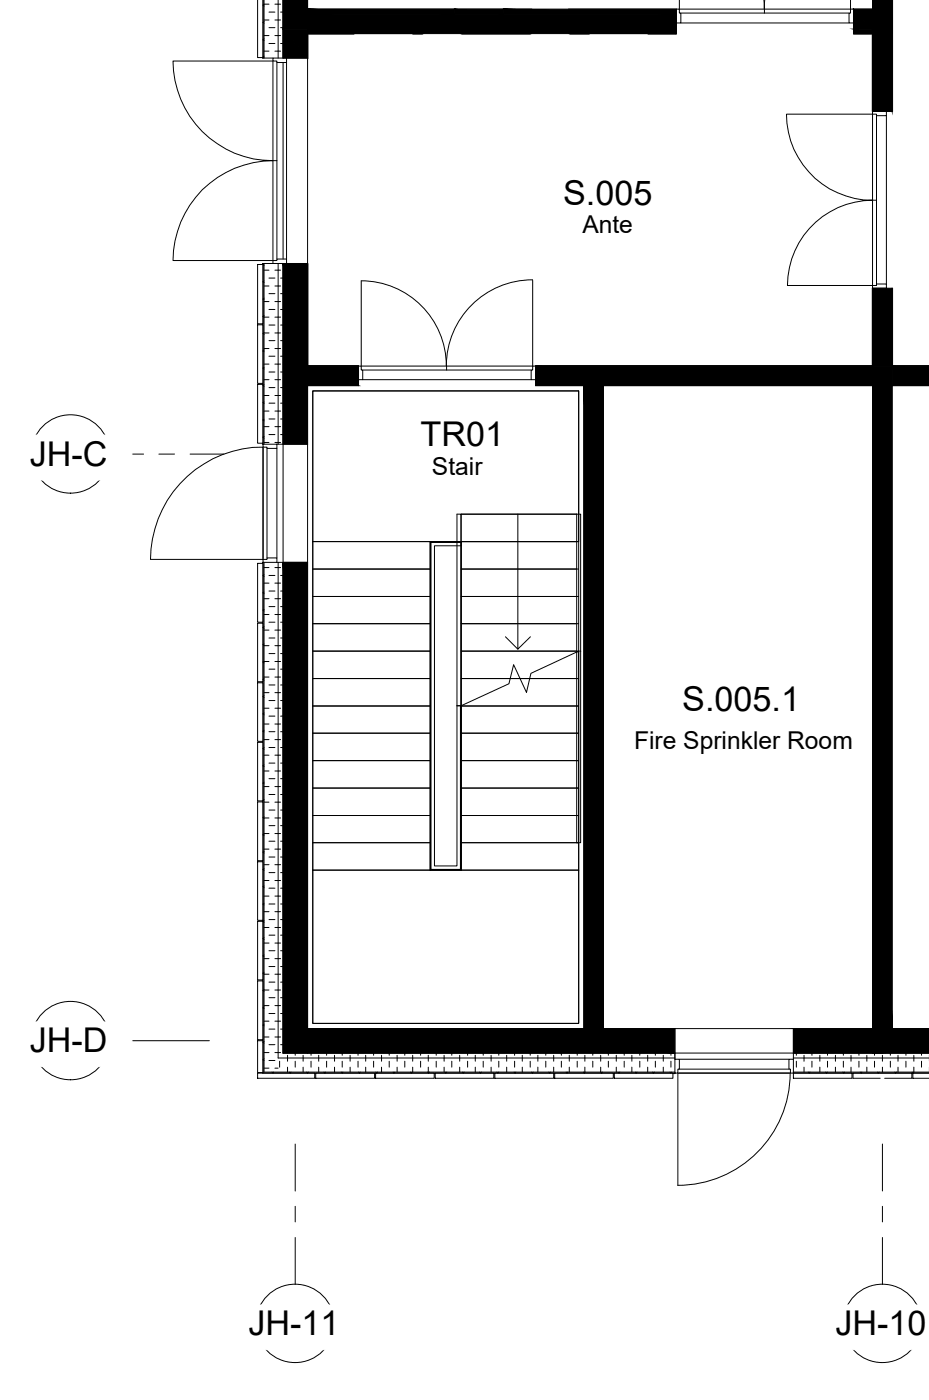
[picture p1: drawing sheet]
<svg xmlns="http://www.w3.org/2000/svg" width="159mm" height="240mm" viewBox="0 0 159 240" stroke-linecap="round" stroke-linejoin="round" font-family="sans-serif">
<defs><g id="words">
<g font-size="5.8">
<text x="96.4" y="35">S.005</text>
<text x="72" y="76.4">TR01</text>
<text x="5.1" y="79.8">JH-C</text>
<text x="116.8" y="121.7">S.005.1</text>
<text x="5.1" y="180.2">JH-D</text>
<text x="42.5" y="228.7">JH-11</text>
<text x="143" y="228.7">JH-10</text>
</g>
<g font-size="4.2">
<text x="99.7" y="39.9">Ante</text>
<text x="73.9" y="81.4">Stair</text>
<text x="108.5" y="128.2">Fire Sprinkler Room</text>
</g>
</g></defs>
<!-- layer: A-WALL-PATT -->
<g fill="#000" stroke="#000" stroke-width=".17">
<path d="M48.4 -.1l4.2 5.1v-5.1zM48.4 -.1l4.2 5.1h-4.2z"/>
<path d="M149.3 -.1l3.4 5.9v-5.9zM149.3 -.1l3.4 5.9h-3.4z"/>
<path d="M48.4 5l4.2 4.9v-4.9zM48.4 5l4.2 4.9h-4.2z"/>
<path d="M52.6 1.6l25.1 .8v-.8zM52.6 1.6l25.1 .8h-25.1z"/>
<path d="M77.7 1.6l8.4 .8v-.8zM77.7 1.6l8.4 .8h-8.4z"/>
<path d="M86.1 1.6l29.7 .8v-.8zM86.1 1.6l29.7 .8h-29.7z"/>
<path d="M52.6 2.4l63.2 3.4v-3.4zM52.6 2.4l63.2 3.4h-63.2z"/>
<path d="M146.1 1.6l3.2 3.4v-3.4zM146.1 1.6l3.2 3.4h-3.2z"/>
<path d="M146.1 5l3.2 .8v-.8zM146.1 5l3.2 .8h-3.2z"/>
<path d="M149.3 5.8l3.4 13.3v-13.3zM149.3 5.8l3.4 13.3h-3.4z"/>
<path d="M48.4 45.1l4.2 31v-31zM48.4 45.1l4.2 31h-4.2z"/>
<path d="M149.3 49.4l3.4 13.3v-13.3zM149.3 49.4l3.4 13.3h-3.4z"/>
<path d="M52.6 62.7l8.8 3.3v-3.3zM52.6 62.7l8.8 3.3h-8.8z"/>
<path d="M99.9 66l3.4 110.1v-110.1zM99.9 66l3.4 110.1h-3.4z"/>
<path d="M91.7 62.7l61 3.3v-3.3zM91.7 62.7l61 3.3h-61z"/>
<path d="M149.3 66l3.4 110.1v-110.1zM149.3 66l3.4 110.1h-3.4z"/>
<path d="M152.7 62.7l6.3 3.3v-3.3zM152.7 62.7l6.3 3.3h-6.3z"/>
<path d="M48.4 96.3l4.2 84v-84zM48.4 96.3l4.2 84h-4.2z"/>
<path d="M52.6 176.1l62.9 4.2v-4.2zM52.6 176.1l62.9 4.2h-62.9z"/>
<path d="M135.8 176.1l15.2 4.2v-4.2zM135.8 176.1l15.2 4.2h-15.2z"/>
<path d="M149.3 176.1l9.7 4.2v-4.2zM149.3 176.1l9.7 4.2h-9.7z"/>
</g>
<!-- layer: I-WALL -->
<g fill="none" stroke="#000" stroke-width=".17">
<path d="M149.3 0v1.6h-3.2M152.7 -.1v19.2h-1M52.6 5.8h20M52.6 1.6h38.4M78.8 5.8h12.2M97.3 1.6h18.5M115.8 3.9v1.9h-18.5M146.1 3.9v1.9h3.2v13.3M149.3 49.4v13.3h-57.6M152.7 49.4v13.3h6.3M52.6 62.7h8.8M61.4 65v1h-8.8"/>
<path d="M91.7 65v1h8.2v110.1M159 66h-6.3v110.1M103.3 176.1v-110.1h46v110.1"/>
</g>
<!-- layer: A-DOOR -->
<g fill="none" stroke="#000" stroke-width=".17">
<path d="M116.3 -.1v1.7h29.3v-1.7M130.7 -.1l.1 1.6M130.9 -.1l-.1 1.6M29.6 10.5h17.1v34.1h-17.1a17.1 17.1 0 0 1 17.1-17.1 17.1 17.1 0 0 1-17.1-17zM46.7 9.9h2.3v.8h-1.6v-.2h-.7zM47.4 10.7v33.7M49 10.7v33.7M115.8 1.6h.5v.6h.2v1.7h-.7zM116.5 3.9h28.8M116.5 2.2h28.8M130.8 1.6v.6M134.6 19.6h14.7v29.3h-14.5a14.6 14.6 0 0 1 14.5-14.6 14.7 14.7 0 0 1-14.7-14.7z"/>
<path d="M145.6 1.6h.5v2.3h-.8v-1.7h.3zM149.3 19.1h2.4v.7h-1.7v-.2h-.7zM150 19.8v28.8M151.7 19.8v28.8M46.7 27.5h.7M149.3 34.3h.7M46.7 44.6h.7v-.2h1.6v.7h-2.3zM91.1 47.9a14.8 14.8 0 0 0-14.7 14.8 14.6 14.6 0 0 0-14.6-14.6M91.2 48v14.7h-29.4v-14.6M149.3 48.9h.7v-.3h1.7v.8h-2.4zM45 76.1h2.4v.7h-1.7v-.2h-.7zM45 76.7v18.9"/>
<path d="M45.7 76.8v18.7M47.4 76.8v18.7M61.4 62.7h.4v.7h.3v1.6h-.7zM62.1 65h28.8M62.1 63.4h28.8M76.4 62.7v.7M91.2 62.7h.5v2.3h-.8v-1.6h.3zM30.8 82.8a19 19 0 0 1 14.2-6.2v19.2h-19.2a19.3 19.3 0 0 1 5-13zM45 95.8h.7v-.3h1.7v.8h-2.4zM115.5 181.4h.8v1.7h-.3v.7h-.5zM116.2 183.8h18.9M116.3 183.1h18.7"/>
<path d="M116.3 181.4h18.7M135 181.4h.8v2.4h-.5v-.7h-.3zM135.2 183.7a19.2 19.2 0 0 1-19.2 19.3v-19.2h19.3"/>
</g>
<!-- layer: S-STRS-MBND -->
<g fill="none" stroke="#000" stroke-width=".17">
<path d="M53.5 92.7v-25.8h45.5v25.8h-25.4v56.3M53.5 92.7v-25.7h45.5v25.7M53.5 92.7h45.5M53.5 92.7v56.3M53.5 97.4h20.1M78.9 92.7v56.3M78.9 97.4h20.1M99 92.7v56.3M53.5 102.1h20.1M53.5 106.8h20.1M53.5 111.5h20.1M53.5 116.2h20.1"/>
<path d="M78.9 111.5h20.1l-8.1 3.8-.8 3.3-2.2-4.8-.8 3.3-8.2 3.8M78.9 102.1h20.1M78.9 106.8h20.1M78.9 116.2h20.1M53.5 120.9h20.1M53.5 125.6h20.1M53.5 130.3h20.1M53.5 135h20.1M53.5 139.7h20.1M78.9 120.9h20.1M78.9 125.6h20.1M78.9 130.3h20.1"/>
<path d="M78.9 135h20.1M78.9 139.7h20.1M53.5 149v26.3h45.5v-26.3M53.5 149h45.5M53.5 144.3h20.1M78.9 144.3h20.1"/>
</g>
<!-- layer: S-STRS -->
<path d="M78.9 97.4h19.8M78.9 92.7h19.8M98.7 88h-19.8v32.9M78.9 116.2h8.4M78.9 111.5h19.8M78.9 106.8h19.8M78.9 102.1h19.8M89 116.2h1.7" fill="none" stroke="#000" stroke-width=".17"/>
<!-- layer: A-FLOR-HRAL -->
<path d="M78.2 88h.7v32.9h-.7zM98.7 88h.7v23.5l-.7 .2zM78.2 120.9h.7" fill="none" stroke="#000" stroke-width=".17"/>
<!-- layer: A-FLOR-HRAL-MBND -->
<path d="M99.4 111.5v32.8h-.7v-32.6M78.2 120.9v27.4h-3.8v-54.8h4.5v-.7h-5.2v56.2h5.2v-28.1M78.8 120.9v28h-5v-56h5.1v-.2h-5.3v56.3h5.3v-28.1" fill="none" stroke="#000" stroke-width=".17"/>
<!-- layer: A-WALL-PATT -->
<g fill="none" stroke="#000" stroke-width=".17">
<path d="M45.2 3.7l-.2 .1 .2 .2M45.2 6.6l-.2 .2 .2 .1M45.2 9.6l-.2 .2 .2 .1M45.2 3.4h.8M45.2 6.1h.8M45.2 8.8h.8M46 .7h-.8l-.2 .2 .2 .2M46 2.1h1M46 4.7h1M46 7.4h1M47 .7h1M47 3.4h1"/>
<path d="M47 6.1h1M47 8.8h1M48 2.1h.4M48 4.7h.4M48 7.4h.4M45.2 45.1l-.2 .2 .2 .1M45.2 48.1l-.2 .2 .2 .1M45.2 51l-.2 .2 .2 .1M45.2 54l-.2 .2 .2 .1h.8M45.2 57l-.2 .1 .2 .2M45.2 59.9l-.2 .2 .2 .1M45.2 46.3h.8"/>
<path d="M45.2 49h.8M45.2 51.6h.8M45.2 57h.8M45.2 59.7h.8M46 47.6h1M46 50.3h1M46 53h1M46 55.7h1M46 58.3h1M47 46.3h1M47 49h1M47 51.6h1"/>
<path d="M47 54.3h1M47 57h1M47 59.7h1M48 47.6h.4M48 50.3h.4M48 53h.4M48 55.7h.4M48 58.3h.4M45.2 62.9l-.2 .1 .2 .2M45.2 65.9l-.2 .1 .2 .2M45.2 68.8l-.2 .2 .2 .1M45.2 71.8l-.2 .1 .2 .2"/>
<path d="M45.2 74.8l-.2 .1 .2 .2M45.2 62.4h.8M45.2 65h.8M45.2 67.7h.8M45.2 70.4h.8M45.2 73.1h.8M45.2 75.8h.8M46 61h1M46 63.7h1M46 66.4h1M46 69h1M46 71.8h1"/>
<path d="M46 74.4h1M47 62.4h1M47 65h1M47 67.7h1M47 70.4h1M47 73.1h1M47 75.8h1M48 61h.4M48 63.7h.4M48 66.4h.4M48 69h.4M48 71.8h.4"/>
<path d="M48 74.4h.4M45.2 98.4l-.2 .2 .2 .1M45.2 97.2h.8M45.2 99.9h.8M46 98.5h1M47 97.2h1M47 99.9h1M48 98.5h.4M45.2 101.4l-.2 .1 .2 .2M45.2 104.3l-.2 .2 .2 .1M45.2 107.3l-.2 .1 .2 .2M45.2 110.3l-.2 .1 .2 .2h.8"/>
<path d="M45.2 113.2l-.2 .2 .2 .1M45.2 116.2l-.2 .1 .2 .2M45.2 119.1l-.2 .2 .2 .2M45.2 102.5h.8M45.2 105.2h.8M45.2 107.9h.8M45.2 113.3h.8M45.2 115.9h.8M45.2 118.6h.8M46 101.2h1M46 103.9h1M46 106.5h1"/>
<path d="M46 109.3h1M46 111.9h1M46 114.6h1M46 117.3h1M46 120h1M47 102.5h1M47 105.2h1M47 107.9h1M47 110.6h1M47 113.3h1M47 115.9h1M47 118.6h1"/>
<path d="M48 101.2h.4M48 103.9h.4M48 106.5h.4M48 109.3h.4M48 111.9h.4M48 114.6h.4M48 117.3h.4M48 120h.4M45.2 122.1l-.2 .2 .2 .1M45.2 125l-.2 .2 .2 .1M45.2 128l-.2 .2 .2 .1M45.2 131l-.2 .1 .2 .2"/>
<path d="M45.2 133.9l-.2 .2 .2 .1M45.2 136.9l-.2 .2 .2 .1M45.2 139.9l-.2 .1 .2 .2M45.2 121.3h.8M45.2 124h.8M45.2 126.7h.8M45.2 129.3h.8M45.2 132h.8M45.2 134.7h.8M45.2 137.4h.8M46 122.6h1M46 125.3h1"/>
<path d="M46 128h1M46 130.7h1M46 133.3h1M46 136.1h1M46 138.7h1M47 121.3h1M47 124h1M47 126.7h1M47 129.3h1M47 132h1M47 134.7h1M47 137.4h1"/>
<path d="M48 122.6h.4M48 125.3h.4M48 128h.4M48 130.7h.4M48 133.3h.4M48 136.1h.4M48 138.7h.4M45.2 142.8l-.2 .2 .2 .1M45.2 145.8l-.2 .1 .2 .2M45.2 148.8l-.2 .1 .2 .2M45.2 151.7l-.2 .1 .2 .2M45.2 154.7l-.2 .1 .2 .2"/>
<path d="M45.2 157.6l-.2 .2 .2 .1M45.2 140.1h.8M45.2 142.7h.8M45.2 145.4h.8M45.2 148.1h.8M45.2 150.8h.8M45.2 153.5h.8M45.2 156.1h.8M45.2 158.8h.8M46 141.4h1M46 144.1h1M46 146.8h1"/>
<path d="M46 149.4h1M46 152.1h1M46 154.8h1M46 157.5h1M47 140.1h1M47 142.7h1M47 145.4h1M47 148.1h1M47 150.8h1M47 153.5h1M47 156.1h1M47 158.8h1"/>
<path d="M48 141.4h.4M48 144.1h.4M48 146.8h.4M48 149.4h.4M48 152.1h.4M48 154.8h.4M48 157.5h.4M45.2 160.6l-.2 .1 .2 .2M45.2 163.5l-.2 .2 .2 .2M45.2 166.5l-.2 .2 .2 .1M45.2 169.5l-.2 .1 .2 .2M45.2 172.4l-.2 .2 .2 .1"/>
<path d="M45.2 175.4l-.2 .2 .2 .1M45.2 178.3l-.2 .2 .2 .1M45.2 161.5h.8M45.2 164.2h.8M45.2 166.8h.8M45.2 169.5h.8M45.2 172.2h.8M45.2 174.9h.8M45.2 177.6h.8M46 160.1h1M46 162.8h1M46 165.5h1"/>
<path d="M46 168.2h1M46 170.9h1M46 173.6h1M46 176.2h1M46 178.9h1M47 161.5h1M47 164.2h1M47 166.8h1M47 169.5h1M47 172.2h1M47 174.9h1M47 177.6h1"/>
<path d="M48 160.1h.4M48 162.8h.4M48 165.5h.4M48 168.2h.4M48 170.9h.4M48 173.6h.4M48 176.2h.4M48 178.9h.4M45.2 181.3l-.2 .2 .2 .1M45.2 180.3h.8M45.2 182.9h.8M46 181.6h1"/>
<path d="M46.5 183.6l.2 .2 .1-.2M47 180.3h1M47 182.9h.6M47.9 181.7v1M49.2 180.7v1M49.2 182.7v.9M49.5 183.6l.2 .2 .1-.2M50.5 180.3v.4M50.5 181.7v1M51.9 180.7v1M51.9 182.7v.9M52.5 183.6l.1 .2 .2-.2"/>
<path d="M53.2 180.3v.4M53.2 181.7v1M54.5 180.7v1M54.5 182.7v.9M55.4 183.6l.2 .2 .1-.2M55.9 180.3v.4M55.9 181.7v1M57.3 180.7v1M57.3 182.7v.9M58.4 183.6l.2 .2 .1-.2M58.6 180.3v.4M58.6 181.7v1"/>
<path d="M59.9 180.7v1M59.9 182.7v.9M61.3 180.3v.4M61.3 181.7v1M61.4 183.6l.1 .2 .2-.2M62.6 180.7v1M62.6 182.7v.9M63.9 180.3v.4M63.9 181.7v1M64.3 183.6l.1 .2 .2-.2M65.3 180.7v1M65.3 182.7v.9"/>
<path d="M66.6 180.3v.4M66.6 181.7v1M67.3 183.6l.1 .2 .2-.2M68 180.7v1M68 182.7v.9M69.3 180.3v.4M69.3 181.7v1M70.2 183.6l.2 .2 .1-.2M70.6 180.7v1M70.6 182.7v.9M72 180.3v.4M72 181.7v1"/>
<path d="M73.2 183.6l.1 .2 .2-.2M73.3 180.7v1M73.3 182.7v.9M74.7 180.3v.4M74.7 181.7v1M76 180.7v1M76 182.7v.9M76.2 183.6l.1 .2 .2-.2M77.3 180.3v.4M77.3 181.7v1M78.7 180.7v1M78.7 182.7v.9"/>
<path d="M79.1 183.6l.2 .2 .1-.2M80 180.3v.4M80 181.7v1M81.3 180.7v1M81.3 182.7v.9M82.1 183.6l.1 .2 .2-.2M82.7 180.3v.4M82.7 181.7v1M84 180.7v1M84 182.7v.9M85 183.6l.2 .2 .2-.2M85.4 180.3v.4"/>
<path d="M85.4 181.7v1M86.7 180.7v1M86.7 182.7v.9M88 183.6l.2 .2 .1-.2M88.1 180.3v.4M88.1 181.7v1M89.4 180.7v1M89.4 182.7v.9M90.7 180.3v.4M90.7 181.7v1M90.9 183.6l.2 .2 .1-.2M92 180.7v1"/>
<path d="M92 182.7v.9M93.4 180.3v.4M93.4 181.7v1M93.9 183.6l.2 .2 .1-.2M94.8 180.7v1M94.8 182.7v.9M96.1 180.3v.4M96.1 181.7v1M96.9 183.6l.1 .2 .2-.2M97.4 180.7v1M97.4 182.7v.9M98.8 180.3v.4"/>
<path d="M98.8 181.7v1M99.8 183.6l.2 .2 .1-.2M100.1 180.7v1M100.1 182.7v.9M101.4 180.3v.4M101.4 181.7v1M102.8 180.7v1M102.8 182.7v.9l.2 .2 .1-.2M104.1 180.3v.4M104.1 181.7v1M105.5 180.7v1M105.5 182.7v.9"/>
<path d="M105.8 183.6l.1 .2 .2-.2M106.8 180.3v.4M106.8 181.7v1M108.1 180.7v1M108.1 182.7v.9M108.7 183.6l.2 .2 .1-.2M109.5 180.3v.4M109.5 181.7v1M110.8 180.7v1M110.8 182.7v.9M111.7 183.6l.1 .2 .2-.2M112.2 180.3v.4"/>
<path d="M112.2 181.7v1M113.5 180.7v1M113.5 182.7v.9M114.7 183.6l.1 .2 .2-.2M114.8 180.3v.4M114.8 181.7v1M136.3 180.3v.4M136.3 181.7v1M137.6 180.7v1M137.6 182.7v.9M138.3 183.6l.2 .2 .1-.2M139 180.3v.4"/>
<path d="M139 181.7v1M140.3 180.7v1M140.3 182.7v.9M141.3 183.6l.2 .2 .1-.2M141.6 180.3v.4M141.6 181.7v1M143 180.7v1M143 182.7v.9M144.2 183.6l.2 .2 .1-.2M144.3 180.3v.4M144.3 181.7v1M145.6 180.7v1"/>
<path d="M145.6 182.7v.9M147 180.3v.4M147 181.7v1M147.2 183.6l.2 .2 .1-.2M148.4 180.7v1M148.4 182.7v.9M149.7 180.3v.4M149.7 181.7v1M150.2 183.6l.1 .2 .2-.2M151 180.7v1M151 182.7v.9M152.4 180.3v.4"/>
<path d="M152.4 181.7v1M153.1 183.6l.2 .2 .1-.2M153.7 180.7v1M153.7 182.7v.9M155 180.3v.4M155 181.7v1M156.4 180.7v1M156.4 182.7v.9l-.2 .2-.1-.2M157.7 180.3v.4M157.7 181.7v1"/>
</g>
<!-- layer: A-WALL -->
<g fill="none" stroke="#000" stroke-width=".17">
<path d="M45 -.1v10h1.7M45.2 -.1v10M47.6 -.1v10M48.4 -.1v10M52.6 -.1v1.7M152.8 -.1v19.2M52.6 5.8v4.1h-3.6M52.6 9.9v-4.1l.1 4.1M52.7 5.8h7.9M70.6 5.8h1.7M79 5.8h11.8M97.5 5.8h3.4"/>
<path d="M110.9 5.8h4.9M149.3 5.8v13.3M149.3 5.8h-3.2M45.2 45.1v31M46.7 45.1h-1.7v31M47.6 45.1v31M48.4 45.1v31M49 45.1h3.6v17.6M52.6 45.1v17.6l.1-17.6M149.3 49.4v13.2M152.8 49.4v13.2M52.6 66v10.1h-5.2"/>
<path d="M52.7 62.6h8.7M91.7 62.6l57.6 .1M159 62.6l-6.3 .1M45 96.3v87.5h70.5M45.2 96.3v87.3h70.3M47.4 96.3h5.2v79.8h47.3M47.6 96.3v84.9h67.9M48.4 96.3v84M103.3 176.1h12.2v4.2h-67.1M151 176.1v4.2h-15.2v-4.2h13.5v4.2h9.7h-23.2v1.1M152.7 176.1h6.3M48.4 180.3h67.1v1.1"/>
<path d="M135.8 183.8h23.2M135.8 181.2h23.2M135.8 183.6h23.2"/>
</g>
<!-- layer: A-DOOR-OPNG -->
<path d="M48.4 10.7v33.7M52.6 9.9v35.2M48.4 76.1v20.2M52.6 76.1v20.2M115.5 176.1h20.3M115.5 180.3h20.3" fill="none" stroke="#000" stroke-width=".17"/>
<!-- layer: A-GLAZ-CURT -->
<g fill="none" stroke="#000" stroke-width=".17">
<path d="M45 -.1v10h-.9v-10M44.1 45.3h.9v10.2h-.9zM44.1 55.6h.9v10.1h-.9zM44.1 65.8h.9v10.1h-.9zM44.1 96.5h.9v10h-.9zM44.1 116.9h.9v10.1h-.9zM44.1 106.7h.9v10.1h-.9zM44.1 137.3h.9v10.1h-.9zM44.1 127.1h.9v10.1h-.9zM44.1 157.8h.9v10h-.9zM44.1 147.6h.9v10h-.9zM44.1 178.2h.9v5.5h-.9z"/>
<path d="M44.1 168h.9v10h-.9zM44.1 183.8h9.8v.9h-9.8zM54 183.8h10.1v.9h-10.1zM64.3 183.8h10v.9h-10zM74.5 183.8h10v.9h-10zM84.7 183.8h10.1v.9h-10.1zM94.9 183.8h10.1v.9h-10.1zM105.1 183.8h10.1v.9h-10.1zM135.8 183.8h10v.9h-10zM150.6 184.7h-4.6v-.9h10.1v.9h-4.7M159 183.8h-2.8v.9h2.8"/>
</g>
<!-- layer: S-FNDN -->
<g fill="none" stroke="#000" stroke-width=".17">
<path d="M44.9 9.9h.1M44.9 55.5v.1M45 45.1l-.1 .2M44.9 65.7v.1M44.9 75.9l.1 .2M45 96.3l-.1 .2M44.9 106.5v.2M44.9 116.8v.1M44.9 127v.1M44.9 137.2v.1M44.9 147.4v.2M44.9 157.6v.2"/>
<path d="M44.9 167.8v.2M44.9 178v.2M44.9 183.7v.1M53.9 183.8h.1M64.1 183.8h.2M74.3 183.8h.2M84.5 183.8h.2M94.8 183.8h.1M105 183.8h.1M115.5 183.7v.1h-.3M115.5 180.3v1.1M145.8 183.8h.2"/>
<path d="M156.1 183.8h.1"/>
</g>
<!-- layer: A-DETL-THIN -->
<path d="M88.6 88v23.2l2.2-2.2M86.5 109l2.1 2.2" fill="none" stroke="#000" stroke-width=".17"/>
<!-- layer: S-GRID -->
<path d="M18.8 77.8h5.8M27.2 77.8h2.7M32.5 77.8h5.8M18.8 178.2h17M50.5 195.9v8.1M151 195.9v8.1M50.5 206.6v2.6M50.5 211.9v8.1M151 206.6v2.6M151 211.9v8.1" fill="none" stroke="#000" stroke-width=".17"/>
<!-- layer: S-GRID-IDEN -->
<g fill="none" stroke="#000" stroke-width=".17">
<circle cx="12.1" cy="77.7" r="6.7"/>
<circle cx="12.1" cy="178.2" r="6.7"/>
<circle cx="50.5" cy="226.6" r="6.7"/>
<circle cx="151" cy="226.6" r="6.7"/>
</g>
<g fill="#fff" stroke="#fff" stroke-width=".17">
<path d="M142.1 223.5v7.6l16.9-7.6zM142.1 231.1l16.9-7.6v7.6z"/>
<path d="M41.6 223.5v7.6l21-7.6zM41.6 231.1l21-7.6v7.6z"/>
<path d="M4.2 74.5v7.7l18.4-7.7zM4.2 82.2l18.4-7.7v7.7z"/>
<path d="M4.2 175v7.7l18.4-7.7zM4.2 182.7l18.4-7.7v7.7z"/>
</g>
<use href="#words"/>
</svg>
